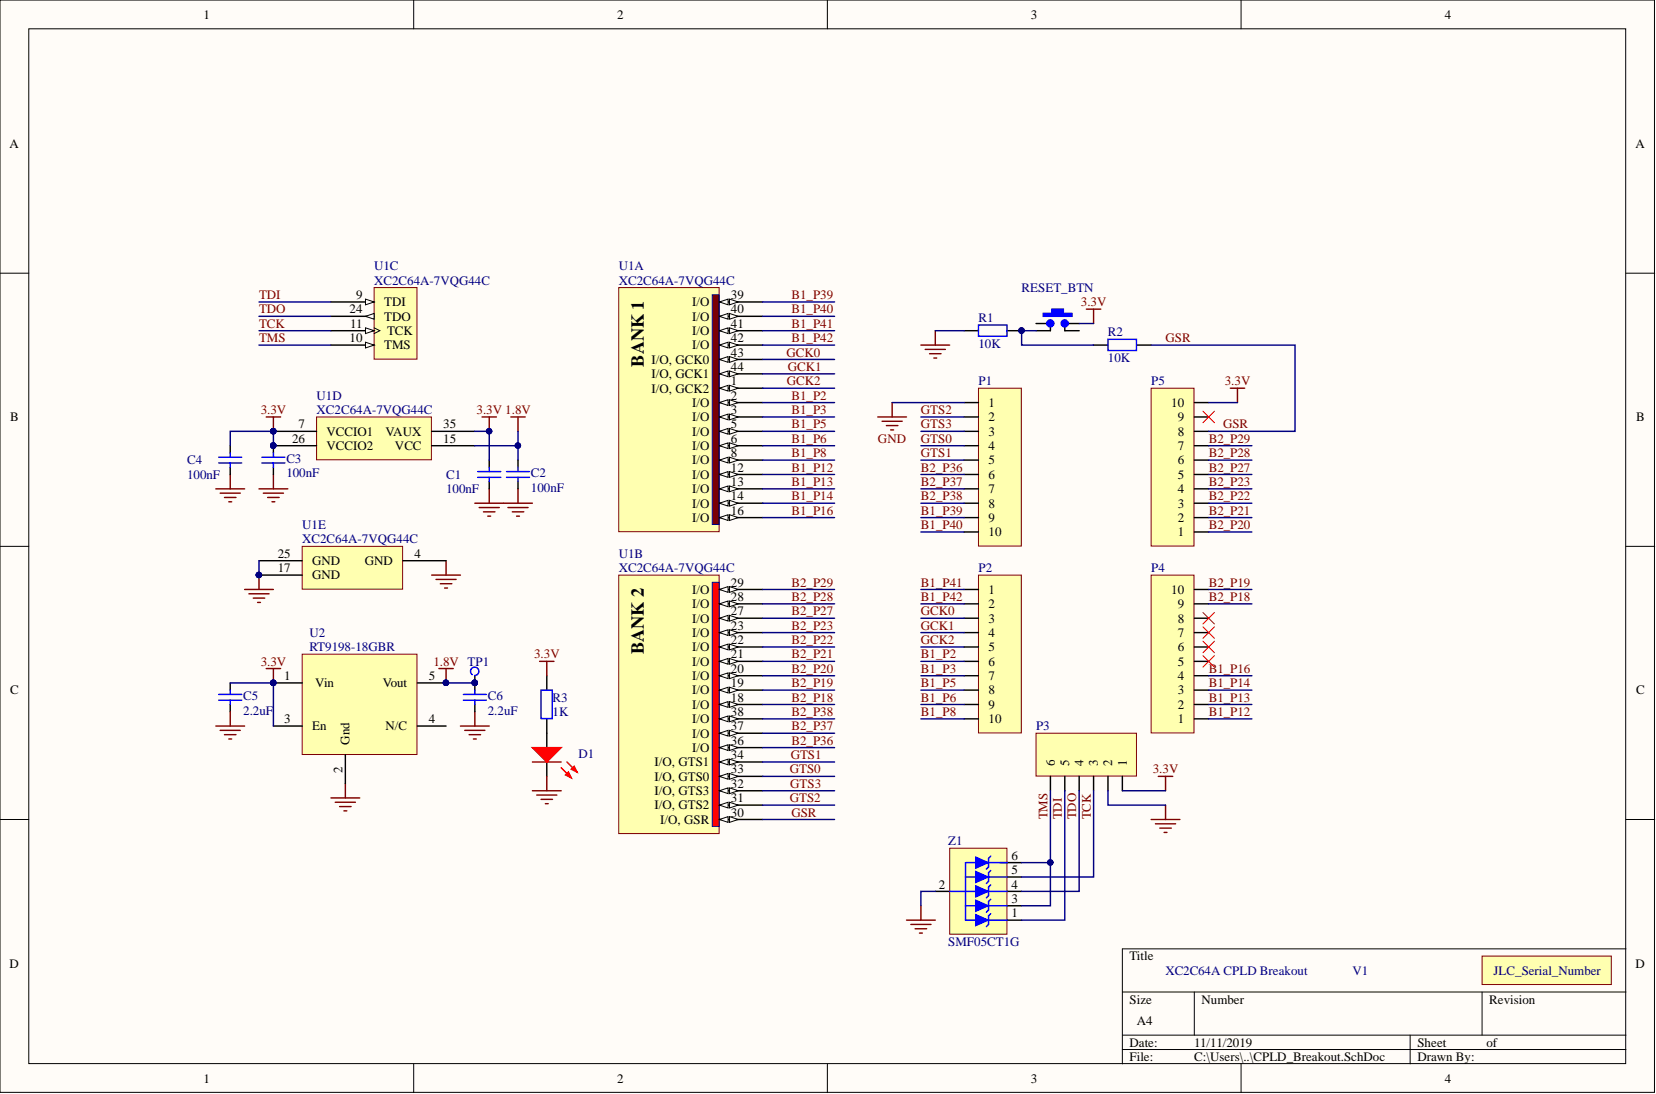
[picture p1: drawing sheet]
<svg xmlns="http://www.w3.org/2000/svg" width="292mm" height="193mm" viewBox="0 0 292 193" stroke-linecap="round" stroke-linejoin="round" font-family="sans-serif">
<defs><g id="words">
<g font-size="3.2">
<text x="113.5" y="64.7" transform="rotate(-90 113.5 64.7)">BANK 1</text>
<text x="113.5" y="115.4" transform="rotate(-90 113.5 115.4)">BANK 2</text>
</g>
<g font-size="2.3">
<text x="35.9" y="3.3">1</text>
<text x="108.9" y="3.3">2</text>
<text x="181.9" y="3.3">3</text>
<text x="254.8" y="3.3">4</text>
<text x="1.7" y="26.1">A</text>
<text x="288.5" y="26.1">A</text>
<text x="62.8" y="52.8">9</text>
<text x="128.9" y="52.8">39</text>
<text x="61.7" y="55.3">24</text>
<text x="61.8" y="57.8">11</text>
<text x="67.8" y="54">TDI</text>
<text x="67.8" y="56.6">TDO</text>
<text x="68.3" y="59.1">TCK</text>
<text x="122.1" y="54">I/O</text>
<text x="122.1" y="56.6">I/O</text>
<text x="122.1" y="59.1">I/O</text>
<text x="128.9" y="55.3">40</text>
<text x="128.9" y="57.8">41</text>
<text x="61.7" y="60.4">10</text>
<text x="67.8" y="61.6">TMS</text>
<text x="114.9" y="64.2">I/O, GCK0</text>
<text x="122.1" y="61.6">I/O</text>
<text x="128.9" y="60.4">42</text>
<text x="128.9" y="62.9">43</text>
<text x="128.9" y="65.4">44</text>
<text x="114.9" y="66.7">I/O, GCK1</text>
<text x="114.9" y="69.2">I/O, GCK2</text>
<text x="122.1" y="71.8">I/O</text>
<text x="128.9" y="68">1</text>
<text x="128.9" y="70.5">2</text>
<text x="174.4" y="71.8">1</text>
<text x="206.6" y="71.8">10</text>
<text x="1.8" y="74.3">B</text>
<text x="52.7" y="75.6">7</text>
<text x="57.6" y="76.8">VCCIO1</text>
<text x="68" y="76.8">VAUX</text>
<text x="78.2" y="75.6">35</text>
<text x="122.1" y="74.3">I/O</text>
<text x="122.1" y="76.8">I/O</text>
<text x="128.9" y="73">3</text>
<text x="128.9" y="75.6">5</text>
<text x="174.4" y="74.3">2</text>
<text x="174.4" y="76.8">3</text>
<text x="207.7" y="76.8">8</text>
<text x="207.7" y="74.3">9</text>
<text x="288.6" y="74.3">B</text>
<text x="51.5" y="78.1">26</text>
<text x="57.6" y="79.4">VCCIO2</text>
<text x="69.7" y="79.4">VCC</text>
<text x="78.2" y="78.1">15</text>
<text x="122.1" y="79.4">I/O</text>
<text x="122.1" y="81.9">I/O</text>
<text x="128.9" y="78.1">6</text>
<text x="128.9" y="80.6">8</text>
<text x="128.9" y="83.2">12</text>
<text x="174.4" y="79.4">4</text>
<text x="174.4" y="81.9">5</text>
<text x="207.7" y="81.9">6</text>
<text x="207.7" y="79.4">7</text>
<text x="122.1" y="84.5">I/O</text>
<text x="122.1" y="87">I/O</text>
<text x="122.1" y="89.5">I/O</text>
<text x="128.9" y="85.7">13</text>
<text x="128.9" y="88.3">14</text>
<text x="174.4" y="84.5">6</text>
<text x="174.4" y="87">7</text>
<text x="174.4" y="89.5">8</text>
<text x="207.7" y="89.5">3</text>
<text x="207.7" y="87">4</text>
<text x="207.7" y="84.5">5</text>
<text x="122.1" y="92.1">I/O</text>
<text x="128.9" y="90.8">16</text>
<text x="174.4" y="92.1">9</text>
<text x="174.4" y="94.6">10</text>
<text x="207.7" y="94.6">1</text>
<text x="207.7" y="92.1">2</text>
<text x="49" y="100.9">17</text>
<text x="49" y="98.4">25</text>
<text x="55.1" y="99.7">GND</text>
<text x="64.3" y="99.7">GND</text>
<text x="73.1" y="98.4">4</text>
<text x="55.1" y="102.2">GND</text>
<text x="122.1" y="104.7">I/O</text>
<text x="122.1" y="107.3">I/O</text>
<text x="128.9" y="103.5">29</text>
<text x="128.9" y="106">28</text>
<text x="174.4" y="104.7">1</text>
<text x="174.4" y="107.3">2</text>
<text x="206.6" y="104.7">10</text>
<text x="207.7" y="107.3">9</text>
<text x="122.1" y="109.8">I/O</text>
<text x="122.1" y="112.3">I/O</text>
<text x="128.9" y="108.5">27</text>
<text x="128.9" y="111.1">23</text>
<text x="128.9" y="113.6">22</text>
<text x="174.4" y="109.8">3</text>
<text x="174.4" y="112.3">4</text>
<text x="207.7" y="112.3">7</text>
<text x="207.7" y="109.8">8</text>
<text x="50.1" y="120">1</text>
<text x="75.6" y="120">5</text>
<text x="122.1" y="114.9">I/O</text>
<text x="122.1" y="117.4">I/O</text>
<text x="122.1" y="120">I/O</text>
<text x="128.9" y="116.1">21</text>
<text x="128.9" y="118.7">20</text>
<text x="174.4" y="114.9">5</text>
<text x="174.4" y="117.4">6</text>
<text x="174.4" y="120">7</text>
<text x="207.7" y="120">4</text>
<text x="207.7" y="117.4">5</text>
<text x="207.7" y="114.9">6</text>
<text x="1.8" y="122.5">C</text>
<text x="55.6" y="121.2">Vin</text>
<text x="67.6" y="121.2">Vout</text>
<text x="122.1" y="122.5">I/O</text>
<text x="122.1" y="125">I/O</text>
<text x="128.9" y="121.2">19</text>
<text x="128.9" y="123.8">18</text>
<text x="174.4" y="122.5">8</text>
<text x="174.4" y="125">9</text>
<text x="207.7" y="125">2</text>
<text x="207.7" y="122.5">3</text>
<text x="288.6" y="122.5">C</text>
<text x="50.1" y="127.6">3</text>
<text x="55.1" y="128.8">En</text>
<text x="61.7" y="131.4" transform="rotate(-90 61.7 131.4)">Gnd</text>
<text x="68" y="128.8">N/C</text>
<text x="75.6" y="127.6">4</text>
<text x="122.1" y="127.6">I/O</text>
<text x="122.1" y="130.1">I/O</text>
<text x="128.9" y="126.3">38</text>
<text x="128.9" y="128.8">37</text>
<text x="128.9" y="131.4">36</text>
<text x="174.4" y="127.6">10</text>
<text x="207.7" y="127.6">1</text>
<text x="60.4" y="136.3" transform="rotate(-90 60.4 136.3)">2</text>
<text x="115.4" y="135.2">I/O, GTS1</text>
<text x="115.4" y="137.7">I/O, GTS0</text>
<text x="122.1" y="132.6">I/O</text>
<text x="128.9" y="133.9">34</text>
<text x="128.9" y="136.4">33</text>
<text x="186" y="135.2" transform="rotate(-90 186 135.2)">6</text>
<text x="188.6" y="135.2" transform="rotate(-90 188.6 135.2)">5</text>
<text x="191.1" y="135.2" transform="rotate(-90 191.1 135.2)">4</text>
<text x="193.7" y="135.2" transform="rotate(-90 193.7 135.2)">3</text>
<text x="196.2" y="135.2" transform="rotate(-90 196.2 135.2)">2</text>
<text x="198.7" y="135.2" transform="rotate(-90 198.7 135.2)">1</text>
<text x="115.4" y="140.2">I/O, GTS3</text>
<text x="115.4" y="142.8">I/O, GTS2</text>
<text x="128.9" y="139">32</text>
<text x="128.9" y="141.5">31</text>
<text x="116.5" y="145.3">I/O, GSR</text>
<text x="128.9" y="144">30</text>
<text x="178.4" y="154.2">5</text>
<text x="178.4" y="151.7">6</text>
<text x="165.6" y="156.7">2</text>
<text x="178.4" y="161.8">1</text>
<text x="178.4" y="159.3">3</text>
<text x="178.4" y="156.7">4</text>
<text x="1.7" y="170.7">D</text>
<text x="199.2" y="169.4">Title</text>
<text x="288.5" y="170.7">D</text>
<text x="199.2" y="177">Size</text>
<text x="211.9" y="177">Number</text>
<text x="262.7" y="177">Revision</text>
<text x="199.2" y="184.6">Date:</text>
<text x="200.5" y="180.8">A4</text>
<text x="210.7" y="184.6">11/11/2019</text>
<text x="250" y="184.6">Sheet</text>
<text x="262.2" y="184.6">of</text>
<text x="35.9" y="191">1</text>
<text x="108.9" y="191">2</text>
<text x="181.9" y="191">3</text>
<text x="199.2" y="187.2">File:</text>
<text x="210.7" y="187.2">C:\Users\..\CPLD_Breakout.SchDoc</text>
<text x="250" y="187.2">Drawn By:</text>
<text x="254.8" y="191">4</text>
</g>
<g font-size="2.3" fill="#000080">
<text x="66" y="47.7">U1C</text>
<text x="109.1" y="47.7">U1A</text>
<text x="66" y="50.2">XC2C64A-7VQG44C</text>
<text x="109.1" y="50.2">XC2C64A-7VQG44C</text>
<text x="180.2" y="51.5">RESET_BTN</text>
<text x="172.6" y="56.8">R1</text>
<text x="195.4" y="59.3">R2</text>
<text x="172.6" y="61.4">10K</text>
<text x="195.4" y="63.9">10K</text>
<text x="55.8" y="70.5">U1D</text>
<text x="172.6" y="68">P1</text>
<text x="203" y="68">P5</text>
<text x="55.8" y="73">XC2C64A-7VQG44C</text>
<text x="33" y="81.9">C4</text>
<text x="50.5" y="81.7">C3</text>
<text x="33" y="84.5">100nF</text>
<text x="50.5" y="84.2">100nF</text>
<text x="78.7" y="87">100nF</text>
<text x="78.7" y="84.5">C1</text>
<text x="93.7" y="86.7">100nF</text>
<text x="93.7" y="84.2">C2</text>
<text x="53.3" y="93.3">U1E</text>
<text x="53.3" y="95.9">XC2C64A-7VQG44C</text>
<text x="109.1" y="98.4">U1B</text>
<text x="109.1" y="100.9">XC2C64A-7VQG44C</text>
<text x="172.6" y="100.9">P2</text>
<text x="203" y="100.9">P4</text>
<text x="54.6" y="112.3">U2</text>
<text x="54.6" y="114.9">RT9198-18GBR</text>
<text x="42.9" y="123.5">C5</text>
<text x="86" y="123.5">C6</text>
<text x="97.5" y="123.8">R3</text>
<text x="42.9" y="126">2.2uF</text>
<text x="86" y="126">2.2uF</text>
<text x="97.5" y="126.3">1K</text>
<text x="182.7" y="128.8">P3</text>
<text x="102" y="133.6">D1</text>
<text x="167.3" y="149.1">Z1</text>
<text x="167.3" y="166.9">SMF05CT1G</text>
<text x="205.6" y="171.9">XC2C64A CPLD Breakout</text>
<text x="238.6" y="171.9">V1</text>
<text x="263.5" y="171.9">JLC_Serial_Number</text>
</g>
<g font-size="2.3" fill="#800000">
<text x="45.7" y="52.8">TDI</text>
<text x="139.6" y="52.8">B1_P39</text>
<text x="45.7" y="55.3">TDO</text>
<text x="45.7" y="57.8">TCK</text>
<text x="139.6" y="55.3">B1_P40</text>
<text x="139.6" y="57.8">B1_P41</text>
<text x="190.7" y="54">3.3V</text>
<text x="45.7" y="60.4">TMS</text>
<text x="138.7" y="62.9">GCK0</text>
<text x="139" y="65.4">GCK1</text>
<text x="139.6" y="60.4">B1_P42</text>
<text x="205.6" y="60.4">GSR</text>
<text x="138.8" y="68">GCK2</text>
<text x="139.6" y="70.5">B1_P2</text>
<text x="216" y="68">3.3V</text>
<text x="46" y="73">3.3V</text>
<text x="84.1" y="73">3.3V 1.8V</text>
<text x="139.6" y="73">B1_P3</text>
<text x="139.6" y="75.6">B1_P5</text>
<text x="162.4" y="73">GTS2</text>
<text x="162.4" y="75.6">GTS3</text>
<text x="215.7" y="75.6">GSR</text>
<text x="139.6" y="78.1">B1_P6</text>
<text x="139.6" y="80.6">B1_P8</text>
<text x="139.6" y="83.2">B1_P12</text>
<text x="154.9" y="78.1">GND</text>
<text x="162.4" y="83.2">B2_P36</text>
<text x="162.4" y="78.1">GTS0</text>
<text x="162.4" y="80.6">GTS1</text>
<text x="213.2" y="83.2">B2_P27</text>
<text x="213.2" y="80.6">B2_P28</text>
<text x="213.2" y="78.1">B2_P29</text>
<text x="139.6" y="85.7">B1_P13</text>
<text x="139.6" y="88.3">B1_P14</text>
<text x="162.4" y="85.7">B2_P37</text>
<text x="162.4" y="88.3">B2_P38</text>
<text x="213.2" y="88.3">B2_P22</text>
<text x="213.2" y="85.7">B2_P23</text>
<text x="139.6" y="90.8">B1_P16</text>
<text x="162.4" y="90.8">B1_P39</text>
<text x="162.4" y="93.3">B1_P40</text>
<text x="213.2" y="93.3">B2_P20</text>
<text x="213.2" y="90.8">B2_P21</text>
<text x="139.6" y="106">B2_P28</text>
<text x="139.6" y="103.5">B2_P29</text>
<text x="162.4" y="103.5">B1_P41</text>
<text x="162.4" y="106">B1_P42</text>
<text x="213.2" y="106">B2_P18</text>
<text x="213.2" y="103.5">B2_P19</text>
<text x="139.6" y="113.6">B2_P22</text>
<text x="139.6" y="111.1">B2_P23</text>
<text x="139.6" y="108.5">B2_P27</text>
<text x="162.4" y="108.5">GCK0</text>
<text x="162.4" y="111.1">GCK1</text>
<text x="162.4" y="113.6">GCK2</text>
<text x="46" y="117.4">3.3V</text>
<text x="76.4" y="117.4">1.8V TP1</text>
<text x="94.2" y="116.1">3.3V</text>
<text x="139.6" y="118.7">B2_P20</text>
<text x="139.6" y="116.1">B2_P21</text>
<text x="162.4" y="116.1">B1_P2</text>
<text x="162.4" y="118.7">B1_P3</text>
<text x="213.2" y="118.7">B1_P16</text>
<text x="139.6" y="123.8">B2_P18</text>
<text x="139.6" y="121.2">B2_P19</text>
<text x="162.4" y="121.2">B1_P5</text>
<text x="162.4" y="123.8">B1_P6</text>
<text x="213.2" y="123.8">B1_P13</text>
<text x="213.2" y="121.2">B1_P14</text>
<text x="139.6" y="131.4">B2_P36</text>
<text x="139.6" y="128.8">B2_P37</text>
<text x="139.6" y="126.3">B2_P38</text>
<text x="162.4" y="126.3">B1_P8</text>
<text x="213.2" y="126.3">B1_P12</text>
<text x="139.3" y="136.4">GTS0</text>
<text x="139.5" y="133.9">GTS1</text>
<text x="203.3" y="136.4">3.3V</text>
<text x="139.3" y="141.5">GTS2</text>
<text x="139.4" y="139">GTS3</text>
<text x="139.6" y="144">GSR</text>
<text x="184.8" y="144.6" transform="rotate(-90 184.8 144.6)">TMS</text>
<text x="187.3" y="144.6" transform="rotate(-90 187.3 144.6)">TDI</text>
<text x="189.8" y="144.6" transform="rotate(-90 189.8 144.6)">TDO</text>
<text x="192.4" y="144.6" transform="rotate(-90 192.4 144.6)">TCK</text>
</g>
</g></defs>
<g fill="#fffcf8" stroke="#000" stroke-width=".18">
<path d="M0 0h291.8v192.7h-291.8z"/>
<path d="M5.1 5.1h281.7v182.5h-281.7z"/>
</g>
<g fill="none" stroke="#000" stroke-width=".18">
<path d="M73 0v5.1M145.9 0v5.1M218.9 0v5.1M0 48.2h5.1M286.8 48.2h5.1M0 96.4h5.1M286.8 96.4h5.1M0 144.6h5.1M286.8 144.6h5.1M198 175h88.8M210.7 175v7.6M261.4 175v7.6"/>
<path d="M286.8 167.4h-88.8v20.3M73 187.7v5M145.9 187.7v5M198 182.6h88.8M198 185.1h88.8M218.9 187.7v5M248.7 182.6v5.1"/>
</g>
<path d="M109.1 50.7h17.8v43.1h-17.8z" fill="#ffffb0" stroke="#800000" stroke-width=".18"/>
<path d="M125.6 52h1.3v40.5h-1.3z" fill="#800000" stroke="#000080" stroke-width=".18"/>
<path d="M126.9 53.3h7.6" fill="none" stroke="#000" stroke-width=".25"/>
<path d="M126.9 53.3l1.5-.5v1z" fill="#fffcf8"/>
<path d="M126.9 53.3l1.5-.5v1z" fill="none" stroke="#000" stroke-width=".18"/>
<path d="M128.7 52.8l1.5 .5-1.5 .5z" fill="#fffcf8"/>
<path d="M128.7 52.8l1.5 .5-1.5 .5z" fill="none" stroke="#000" stroke-width=".18"/>
<path d="M126.9 55.8h7.6" fill="none" stroke="#000" stroke-width=".25"/>
<path d="M126.9 55.8l1.5-.5v1z" fill="#fffcf8"/>
<path d="M126.9 55.8l1.5-.5v1z" fill="none" stroke="#000" stroke-width=".18"/>
<path d="M128.7 55.3l1.5 .5-1.5 .5z" fill="#fffcf8"/>
<path d="M128.7 55.3l1.5 .5-1.5 .5z" fill="none" stroke="#000" stroke-width=".18"/>
<path d="M126.9 58.3h7.6" fill="none" stroke="#000" stroke-width=".25"/>
<path d="M126.9 58.3l1.5-.5v1z" fill="#fffcf8"/>
<path d="M126.9 58.3l1.5-.5v1z" fill="none" stroke="#000" stroke-width=".18"/>
<path d="M128.7 57.8l1.5 .5-1.5 .5z" fill="#fffcf8"/>
<path d="M128.7 57.8l1.5 .5-1.5 .5z" fill="none" stroke="#000" stroke-width=".18"/>
<path d="M126.9 60.9h7.6" fill="none" stroke="#000" stroke-width=".25"/>
<path d="M126.9 60.9l1.5-.5v1z" fill="#fffcf8"/>
<path d="M126.9 60.9l1.5-.5v1z" fill="none" stroke="#000" stroke-width=".18"/>
<path d="M128.7 60.4l1.5 .5-1.5 .5z" fill="#fffcf8"/>
<path d="M128.7 60.4l1.5 .5-1.5 .5z" fill="none" stroke="#000" stroke-width=".18"/>
<path d="M126.9 63.4h7.6" fill="none" stroke="#000" stroke-width=".25"/>
<path d="M126.9 63.4l1.5-.5v1z" fill="#fffcf8"/>
<path d="M126.9 63.4l1.5-.5v1z" fill="none" stroke="#000" stroke-width=".18"/>
<path d="M128.7 62.9l1.5 .5-1.5 .5z" fill="#fffcf8"/>
<path d="M128.7 62.9l1.5 .5-1.5 .5z" fill="none" stroke="#000" stroke-width=".18"/>
<path d="M126.9 65.9h7.6" fill="none" stroke="#000" stroke-width=".25"/>
<path d="M126.9 65.9l1.5-.5v1z" fill="#fffcf8"/>
<path d="M126.9 65.9l1.5-.5v1z" fill="none" stroke="#000" stroke-width=".18"/>
<path d="M128.7 65.4l1.5 .5-1.5 .5z" fill="#fffcf8"/>
<path d="M128.7 65.4l1.5 .5-1.5 .5z" fill="none" stroke="#000" stroke-width=".18"/>
<path d="M126.9 68.5h7.6" fill="none" stroke="#000" stroke-width=".25"/>
<path d="M126.9 68.5l1.5-.5v1z" fill="#fffcf8"/>
<path d="M126.9 68.5l1.5-.5v1z" fill="none" stroke="#000" stroke-width=".18"/>
<path d="M128.7 68l1.5 .5-1.5 .5z" fill="#fffcf8"/>
<path d="M128.7 68l1.5 .5-1.5 .5z" fill="none" stroke="#000" stroke-width=".18"/>
<path d="M126.9 71h7.6" fill="none" stroke="#000" stroke-width=".25"/>
<path d="M126.9 71l1.5-.5v1z" fill="#fffcf8"/>
<path d="M126.9 71l1.5-.5v1z" fill="none" stroke="#000" stroke-width=".18"/>
<path d="M128.7 70.5l1.5 .5-1.5 .5z" fill="#fffcf8"/>
<path d="M128.7 70.5l1.5 .5-1.5 .5z" fill="none" stroke="#000" stroke-width=".18"/>
<path d="M126.9 73.5h7.6" fill="none" stroke="#000" stroke-width=".25"/>
<path d="M126.9 73.5l1.5-.5v1.1z" fill="#fffcf8"/>
<path d="M126.9 73.5l1.5-.5v1.1z" fill="none" stroke="#000" stroke-width=".18"/>
<path d="M128.7 73l1.5 .5-1.5 .6z" fill="#fffcf8"/>
<path d="M128.7 73l1.5 .5-1.5 .6z" fill="none" stroke="#000" stroke-width=".18"/>
<path d="M126.9 76.1h7.6" fill="none" stroke="#000" stroke-width=".25"/>
<path d="M126.9 76.1l1.5-.5v1z" fill="#fffcf8"/>
<path d="M126.9 76.1l1.5-.5v1z" fill="none" stroke="#000" stroke-width=".18"/>
<path d="M128.7 75.6l1.5 .5-1.5 .5z" fill="#fffcf8"/>
<path d="M128.7 75.6l1.5 .5-1.5 .5z" fill="none" stroke="#000" stroke-width=".18"/>
<path d="M126.9 78.6h7.6" fill="none" stroke="#000" stroke-width=".25"/>
<path d="M126.9 78.6l1.5-.5v1z" fill="#fffcf8"/>
<path d="M126.9 78.6l1.5-.5v1z" fill="none" stroke="#000" stroke-width=".18"/>
<path d="M128.7 78.1l1.5 .5-1.5 .5z" fill="#fffcf8"/>
<path d="M128.7 78.1l1.5 .5-1.5 .5z" fill="none" stroke="#000" stroke-width=".18"/>
<path d="M126.9 81.2h7.6" fill="none" stroke="#000" stroke-width=".25"/>
<path d="M126.9 81.2l1.5-.6v1.1z" fill="#fffcf8"/>
<path d="M126.9 81.2l1.5-.6v1.1z" fill="none" stroke="#000" stroke-width=".18"/>
<path d="M128.7 80.6l1.5 .6-1.5 .5z" fill="#fffcf8"/>
<path d="M128.7 80.6l1.5 .6-1.5 .5z" fill="none" stroke="#000" stroke-width=".18"/>
<path d="M126.9 83.7h7.6" fill="none" stroke="#000" stroke-width=".25"/>
<path d="M126.9 83.7l1.5-.5v1z" fill="#fffcf8"/>
<path d="M126.9 83.7l1.5-.5v1z" fill="none" stroke="#000" stroke-width=".18"/>
<path d="M128.7 83.2l1.5 .5-1.5 .5z" fill="#fffcf8"/>
<path d="M128.7 83.2l1.5 .5-1.5 .5z" fill="none" stroke="#000" stroke-width=".18"/>
<path d="M126.9 86.2h7.6" fill="none" stroke="#000" stroke-width=".25"/>
<path d="M126.9 86.2l1.5-.5v1z" fill="#fffcf8"/>
<path d="M126.9 86.2l1.5-.5v1z" fill="none" stroke="#000" stroke-width=".18"/>
<path d="M128.7 85.7l1.5 .5-1.5 .5z" fill="#fffcf8"/>
<path d="M128.7 85.7l1.5 .5-1.5 .5z" fill="none" stroke="#000" stroke-width=".18"/>
<path d="M126.9 88.8h7.6" fill="none" stroke="#000" stroke-width=".25"/>
<path d="M126.9 88.8l1.5-.5v1z" fill="#fffcf8"/>
<path d="M126.9 88.8l1.5-.5v1z" fill="none" stroke="#000" stroke-width=".18"/>
<path d="M128.7 88.3l1.5 .5-1.5 .5z" fill="#fffcf8"/>
<path d="M128.7 88.3l1.5 .5-1.5 .5z" fill="none" stroke="#000" stroke-width=".18"/>
<path d="M126.9 91.3h7.6" fill="none" stroke="#000" stroke-width=".25"/>
<path d="M126.9 91.3l1.5-.5v1z" fill="#fffcf8"/>
<path d="M126.9 91.3l1.5-.5v1z" fill="none" stroke="#000" stroke-width=".18"/>
<path d="M128.7 90.8l1.5 .5-1.5 .5z" fill="#fffcf8"/>
<path d="M128.7 90.8l1.5 .5-1.5 .5z" fill="none" stroke="#000" stroke-width=".18"/>
<path d="M109.1 101.4h17.8v45.6h-17.8z" fill="#ffffb0" stroke="#800000" stroke-width=".18"/>
<path d="M125.6 102.7h1.3v43.1h-1.3z" fill="#f00" stroke="#000080" stroke-width=".18"/>
<path d="M126.9 104h7.6" fill="none" stroke="#000" stroke-width=".25"/>
<path d="M126.9 104l1.5-.5v1z" fill="#fffcf8"/>
<path d="M126.9 104l1.5-.5v1z" fill="none" stroke="#000" stroke-width=".18"/>
<path d="M128.7 103.5l1.5 .5-1.5 .5z" fill="#fffcf8"/>
<path d="M128.7 103.5l1.5 .5-1.5 .5z" fill="none" stroke="#000" stroke-width=".18"/>
<path d="M126.9 106.5h7.6" fill="none" stroke="#000" stroke-width=".25"/>
<path d="M126.9 106.5l1.5-.5v1z" fill="#fffcf8"/>
<path d="M126.9 106.5l1.5-.5v1z" fill="none" stroke="#000" stroke-width=".18"/>
<path d="M128.7 106l1.5 .5-1.5 .5z" fill="#fffcf8"/>
<path d="M128.7 106l1.5 .5-1.5 .5z" fill="none" stroke="#000" stroke-width=".18"/>
<path d="M126.9 109h7.6" fill="none" stroke="#000" stroke-width=".25"/>
<path d="M126.9 109l1.5-.5v1.1z" fill="#fffcf8"/>
<path d="M126.9 109l1.5-.5v1.1z" fill="none" stroke="#000" stroke-width=".18"/>
<path d="M128.7 108.5l1.5 .5-1.5 .6z" fill="#fffcf8"/>
<path d="M128.7 108.5l1.5 .5-1.5 .6z" fill="none" stroke="#000" stroke-width=".18"/>
<path d="M126.9 111.6h7.6" fill="none" stroke="#000" stroke-width=".25"/>
<path d="M126.9 111.6l1.5-.5v1z" fill="#fffcf8"/>
<path d="M126.9 111.6l1.5-.5v1z" fill="none" stroke="#000" stroke-width=".18"/>
<path d="M128.7 111.1l1.5 .5-1.5 .5z" fill="#fffcf8"/>
<path d="M128.7 111.1l1.5 .5-1.5 .5z" fill="none" stroke="#000" stroke-width=".18"/>
<path d="M126.9 114.1h7.6" fill="none" stroke="#000" stroke-width=".25"/>
<path d="M126.9 114.1l1.5-.5v1z" fill="#fffcf8"/>
<path d="M126.9 114.1l1.5-.5v1z" fill="none" stroke="#000" stroke-width=".18"/>
<path d="M128.7 113.6l1.5 .5-1.5 .5z" fill="#fffcf8"/>
<path d="M128.7 113.6l1.5 .5-1.5 .5z" fill="none" stroke="#000" stroke-width=".18"/>
<path d="M126.9 116.7h7.6" fill="none" stroke="#000" stroke-width=".25"/>
<path d="M126.9 116.7l1.5-.6v1.1z" fill="#fffcf8"/>
<path d="M126.9 116.7l1.5-.6v1.1z" fill="none" stroke="#000" stroke-width=".18"/>
<path d="M128.7 116.1l1.5 .6-1.5 .5z" fill="#fffcf8"/>
<path d="M128.7 116.1l1.5 .6-1.5 .5z" fill="none" stroke="#000" stroke-width=".18"/>
<path d="M126.9 119.2h7.6" fill="none" stroke="#000" stroke-width=".25"/>
<path d="M126.9 119.2l1.5-.5v1z" fill="#fffcf8"/>
<path d="M126.9 119.2l1.5-.5v1z" fill="none" stroke="#000" stroke-width=".18"/>
<path d="M128.7 118.7l1.5 .5-1.5 .5z" fill="#fffcf8"/>
<path d="M128.7 118.7l1.5 .5-1.5 .5z" fill="none" stroke="#000" stroke-width=".18"/>
<path d="M126.9 121.7h7.6" fill="none" stroke="#000" stroke-width=".25"/>
<path d="M126.9 121.7l1.5-.5v1z" fill="#fffcf8"/>
<path d="M126.9 121.7l1.5-.5v1z" fill="none" stroke="#000" stroke-width=".18"/>
<path d="M128.7 121.2l1.5 .5-1.5 .5z" fill="#fffcf8"/>
<path d="M128.7 121.2l1.5 .5-1.5 .5z" fill="none" stroke="#000" stroke-width=".18"/>
<path d="M126.9 124.3h7.6" fill="none" stroke="#000" stroke-width=".25"/>
<path d="M126.9 124.3l1.5-.5v1z" fill="#fffcf8"/>
<path d="M126.9 124.3l1.5-.5v1z" fill="none" stroke="#000" stroke-width=".18"/>
<path d="M128.7 123.8l1.5 .5-1.5 .5z" fill="#fffcf8"/>
<path d="M128.7 123.8l1.5 .5-1.5 .5z" fill="none" stroke="#000" stroke-width=".18"/>
<path d="M126.9 126.8h7.6" fill="none" stroke="#000" stroke-width=".25"/>
<path d="M126.9 126.8l1.5-.5v1z" fill="#fffcf8"/>
<path d="M126.9 126.8l1.5-.5v1z" fill="none" stroke="#000" stroke-width=".18"/>
<path d="M128.7 126.3l1.5 .5-1.5 .5z" fill="#fffcf8"/>
<path d="M128.7 126.3l1.5 .5-1.5 .5z" fill="none" stroke="#000" stroke-width=".18"/>
<path d="M126.9 129.3h7.6" fill="none" stroke="#000" stroke-width=".25"/>
<path d="M126.9 129.3l1.5-.5v1z" fill="#fffcf8"/>
<path d="M126.9 129.3l1.5-.5v1z" fill="none" stroke="#000" stroke-width=".18"/>
<path d="M128.7 128.8l1.5 .5-1.5 .5z" fill="#fffcf8"/>
<path d="M128.7 128.8l1.5 .5-1.5 .5z" fill="none" stroke="#000" stroke-width=".18"/>
<path d="M126.9 131.9h7.6" fill="none" stroke="#000" stroke-width=".25"/>
<path d="M126.9 131.9l1.5-.5v1z" fill="#fffcf8"/>
<path d="M126.9 131.9l1.5-.5v1z" fill="none" stroke="#000" stroke-width=".18"/>
<path d="M128.7 131.4l1.5 .5-1.5 .5z" fill="#fffcf8"/>
<path d="M128.7 131.4l1.5 .5-1.5 .5z" fill="none" stroke="#000" stroke-width=".18"/>
<path d="M126.9 134.4h7.6" fill="none" stroke="#000" stroke-width=".25"/>
<path d="M126.9 134.4l1.5-.5v1z" fill="#fffcf8"/>
<path d="M126.9 134.4l1.5-.5v1z" fill="none" stroke="#000" stroke-width=".18"/>
<path d="M128.7 133.9l1.5 .5-1.5 .5z" fill="#fffcf8"/>
<path d="M128.7 133.9l1.5 .5-1.5 .5z" fill="none" stroke="#000" stroke-width=".18"/>
<path d="M126.9 136.9h7.6" fill="none" stroke="#000" stroke-width=".25"/>
<path d="M126.9 136.9l1.5-.5v1.1z" fill="#fffcf8"/>
<path d="M126.9 136.9l1.5-.5v1.1z" fill="none" stroke="#000" stroke-width=".18"/>
<path d="M128.7 136.4l1.5 .5-1.5 .6z" fill="#fffcf8"/>
<path d="M128.7 136.4l1.5 .5-1.5 .6z" fill="none" stroke="#000" stroke-width=".18"/>
<path d="M126.9 139.5h7.6" fill="none" stroke="#000" stroke-width=".25"/>
<path d="M126.9 139.5l1.5-.5v1z" fill="#fffcf8"/>
<path d="M126.9 139.5l1.5-.5v1z" fill="none" stroke="#000" stroke-width=".18"/>
<path d="M128.7 139l1.5 .5-1.5 .5z" fill="#fffcf8"/>
<path d="M128.7 139l1.5 .5-1.5 .5z" fill="none" stroke="#000" stroke-width=".18"/>
<path d="M126.9 142h7.6" fill="none" stroke="#000" stroke-width=".25"/>
<path d="M126.9 142l1.5-.5v1z" fill="#fffcf8"/>
<path d="M126.9 142l1.5-.5v1z" fill="none" stroke="#000" stroke-width=".18"/>
<path d="M128.7 141.5l1.5 .5-1.5 .5z" fill="#fffcf8"/>
<path d="M128.7 141.5l1.5 .5-1.5 .5z" fill="none" stroke="#000" stroke-width=".18"/>
<path d="M126.9 144.6h7.6" fill="none" stroke="#000" stroke-width=".25"/>
<path d="M126.9 144.6l1.5-.6v1.1z" fill="#fffcf8"/>
<path d="M126.9 144.6l1.5-.6v1.1z" fill="none" stroke="#000" stroke-width=".18"/>
<path d="M128.7 144l1.5 .6-1.5 .5z" fill="#fffcf8"/>
<path d="M128.7 144l1.5 .6-1.5 .5z" fill="none" stroke="#000" stroke-width=".18"/>
<path d="M66 50.7h7.6v12.7h-7.6z" fill="#ffffb0" stroke="#800000" stroke-width=".18"/>
<path d="M58.4 58.3h7.6" fill="none" stroke="#000" stroke-width=".25"/>
<path d="M66 57.8l1 .5-1 .5" fill="none" stroke="#000" stroke-width=".18"/>
<path d="M64.5 57.8l1.5 .5-1.5 .5z" fill="#fffcf8"/>
<path d="M64.5 57.8l1.5 .5-1.5 .5z" fill="none" stroke="#000" stroke-width=".18"/>
<path d="M58.4 53.3h7.6" fill="none" stroke="#000" stroke-width=".25"/>
<path d="M64.5 52.8l1.5 .5-1.5 .5z" fill="#fffcf8"/>
<path d="M64.5 52.8l1.5 .5-1.5 .5z" fill="none" stroke="#000" stroke-width=".18"/>
<path d="M58.4 55.8h7.6" fill="none" stroke="#000" stroke-width=".25"/>
<path d="M64.5 55.8l1.5-.5v1z" fill="#fffcf8"/>
<path d="M64.5 55.8l1.5-.5v1z" fill="none" stroke="#000" stroke-width=".18"/>
<path d="M58.4 60.9h7.6" fill="none" stroke="#000" stroke-width=".25"/>
<path d="M64.5 60.4l1.5 .5-1.5 .5z" fill="#fffcf8"/>
<path d="M64.5 60.4l1.5 .5-1.5 .5z" fill="none" stroke="#000" stroke-width=".18"/>
<path d="M55.8 73.5h20.3v7.6h-20.3z" fill="#ffffb0" stroke="#800000" stroke-width=".18"/>
<path d="M48.2 76.1h7.6M48.2 78.6h7.6M76.1 76.1h7.7M76.1 78.6h7.7" fill="none" stroke="#000" stroke-width=".25"/>
<g fill="#000080" stroke="#000080" stroke-width=".18">
<circle cx="48.2" cy="76.1" r=".48"/>
<circle cx="48.2" cy="78.6" r=".48"/>
</g>
<path d="M172.6 68.5h7.6v27.8h-7.6z" fill="#ffffb0" stroke="#800000" stroke-width=".18"/>
<path d="M170.1 71h2.5M170.1 73.5h2.5M170.1 76.1h2.5M170.1 78.6h2.5M170.1 81.2h2.5M170.1 83.7h2.5M170.1 86.2h2.5M170.1 88.8h2.5M170.1 91.3h2.5M170.1 93.8h2.5" fill="none" stroke="#000" stroke-width=".25"/>
<path d="M203 68.5h7.6v27.8h-7.6z" fill="#ffffb0" stroke="#800000" stroke-width=".18"/>
<path d="M210.7 78.6h2.5M210.7 76.1h2.5M210.7 73.5h2.5M210.7 71h2.5M210.7 93.8h2.5M210.7 91.3h2.5M210.7 88.8h2.5M210.7 86.2h2.5M210.7 83.7h2.5M210.7 81.2h2.5" fill="none" stroke="#000" stroke-width=".25"/>
<path d="M172.6 101.4h7.6v27.9h-7.6z" fill="#ffffb0" stroke="#800000" stroke-width=".18"/>
<path d="M170.1 104h2.5M170.1 106.5h2.5M170.1 109h2.5M170.1 111.6h2.5M170.1 114.1h2.5M170.1 116.7h2.5M170.1 119.2h2.5M170.1 121.7h2.5M170.1 124.3h2.5M170.1 126.8h2.5" fill="none" stroke="#000" stroke-width=".25"/>
<path d="M203 101.4h7.6v27.9h-7.6z" fill="#ffffb0" stroke="#800000" stroke-width=".18"/>
<path d="M210.7 119.2h2.5M210.7 116.7h2.5M210.7 114.1h2.5M210.7 111.6h2.5M210.7 109h2.5M210.7 106.5h2.5M210.7 104h2.5M210.7 126.8h2.5M210.7 124.3h2.5M210.7 121.7h2.5" fill="none" stroke="#000" stroke-width=".25"/>
<path d="M182.7 129.3h17.8v7.6h-17.8z" fill="#ffffb0" stroke="#800000" stroke-width=".18"/>
<g fill="none" stroke="#000" stroke-width=".25">
<path d="M185.3 57.1v1.2h-2.6M190.4 57.1h-2.6v1.2h2.6M40.6 78.6v1.3M48.2 78.6v1.3M40.6 82.4v1.3M48.2 82.4v1.3M86.3 81.2v1.2M86.3 85v1.2M91.4 81.2v1.2M91.4 85v1.2M185.3 136.9v2.6M187.8 136.9v2.6"/>
<path d="M190.4 136.9v2.6M192.9 136.9v2.6M195.4 136.9v2.6M198 136.9v2.6"/>
</g>
<g fill="none" stroke="#800000" stroke-width=".25">
<path d="M47 73.5h2.5M48.2 73.5v2.6M85 73.5h2.6M86.3 73.5v2.6M90.1 73.5h2.5M91.4 73.5v2.6M154.8 73.5h5.1M155.6 74.3h3.5M156.3 75.1h2.1M157.1 75.8h.5M157.4 71v2.5M217 68.5h2.5"/>
<path d="M218.3 68.5v2.5M38.1 86.2h5M38.8 87h3.6M39.6 87.7h2M40.4 88.5h.5M40.6 83.7v2.5M45.7 86.2h5.1M46.4 87h3.6M47.2 87.7h2M48 88.5h.5M48.2 83.7v2.5M78.7 98.9v2.5"/>
<path d="M83.8 88.8h10.1M84.5 89.5h3.6M85.3 90.3h2M86 91h.5M86.3 86.2v2.6M89.6 89.5h3.5M90.4 90.3h2M91.1 91h.5M91.4 86.2v2.6M43.1 104h5.1M43.9 104.7h3.6M44.7 105.5h2"/>
<path d="M45.4 106.3h.5M45.7 101.4v2.6M76.1 101.4h5.1M76.9 102.2h3.6M77.7 103h2M78.4 103.7h.5M204.3 136.9h2.6M205.6 136.9v2.6M203 144.6h5.1M203.8 145.3h3.6M204.6 146.1h2M205.3 146.8h.5"/>
<path d="M205.6 142v2.6"/>
</g>
<g fill="#000080" stroke="#000080" stroke-width=".18">
<circle cx="45.7" cy="101.4" r=".48"/>
<circle cx="48.2" cy="76.1" r=".48"/>
<circle cx="86.3" cy="76.1" r=".48"/>
<circle cx="48.2" cy="78.6" r=".48"/>
</g>
<path d="M212.2 72.5l2 2.1M214.2 72.5l-2 2.1M212.2 108l2 2.1M212.2 110.6l2 2M212.2 113.1l2 2M212.2 115.6l2 2.1M214.2 108l-2 2.1M214.2 110.6l-2 2M214.2 113.1l-2 2M214.2 115.6l-2 2.1" fill="none" stroke="#f00" stroke-width=".18"/>
<g fill="none" stroke="#00f" stroke-width=".25">
<path d="M40.6 79.9v.7M48.2 79.9v.7M38.6 80.6h4M38.6 81.7h4M40.6 81.7v.7M46.2 80.6h4.1M46.2 81.7h4.1M48.2 81.7v.7M84.3 83.2h4M84.3 84.2h4M86.3 82.4v.8M86.3 84.2v.8"/>
<path d="M89.3 83.2h4.1M89.3 84.2h4.1M91.4 82.4v.8M91.4 84.2v.8"/>
</g>
<path d="M184 55.3h1.5v-.8h2.1v.8h1.5v.5h-5.1z" fill-rule="evenodd" fill="#00f"/>
<path d="M172.6 57.3h5v2h-5zM184 55.3h1.5v-.8h2.1v.8h1.5v.5h-5.1z" fill="none" stroke="#00f" stroke-width=".25"/>
<g fill="none" stroke="#00f" stroke-width=".76">
<circle cx="185.3" cy="57" r=".36"/>
<circle cx="187.8" cy="57" r=".36"/>
</g>
<path d="M170.1 58.3h2.5M177.7 58.3h2.5M182.7 57.1h2.6" fill="none" stroke="#000" stroke-width=".25"/>
<path d="M165 58.3v2.6M191.6 54.5h2.6M192.9 54.5v2.6M162.4 60.9h5.1M163.2 61.6h3.6M164 62.4h2M164.7 63.2h.5" fill="none" stroke="#800000" stroke-width=".25"/>
<circle cx="180.2" cy="58.3" r=".48" fill="#000080" stroke="#000080" stroke-width=".18"/>
<path d="M53.3 96.4h17.7v7.5h-17.7z" fill="#ffffb0" stroke="#800000" stroke-width=".18"/>
<path d="M192.9 60.9h2.5M200.5 60.9h2.5M45.7 98.9h7.6M71.1 98.9h7.6M45.7 101.4h7.6M96.4 129.3v2.6M96.4 134.4v2.5" fill="none" stroke="#000" stroke-width=".25"/>
<g fill="#000080" stroke="#000080" stroke-width=".18">
<circle cx="45.7" cy="101.4" r=".48"/>
<circle cx="48.2" cy="120.4" r=".48"/>
<circle cx="78.7" cy="120.4" r=".48"/>
</g>
<path d="M195.4 59.9h5.1v1.9h-5.1z" fill="none" stroke="#00f" stroke-width=".25"/>
<path d="M47 117.9h2.5M48.2 117.9v2.6M77.4 117.9h2.5M78.7 117.9v2.6M60.9 138.2v2.5M58.4 140.7h5.1M59.1 141.5h3.6M59.9 142.3h2M60.7 143h.5" fill="none" stroke="#800000" stroke-width=".25"/>
<path d="M93.9 131.9h5.1l-2.6 2.5z" fill="#f00"/>
<path d="M93.9 131.9h5.1l-2.6 2.5zM99 135.4l1.8 1.8M100 134.4l1.8 1.8" fill="none" stroke="#f00" stroke-width=".25"/>
<path d="M99.7 136.7l.6-.5 .5 1z" fill="#f00"/>
<path d="M99.7 136.7l.6-.5 .5 1z" fill="none" stroke="#f00" stroke-width=".25"/>
<path d="M100.8 135.7l.5-.5 .5 1z" fill="#f00"/>
<path d="M93.9 134.4h5.1M100.8 135.7l.5-.5 .5 1z" fill="none" stroke="#f00" stroke-width=".25"/>
<path d="M96.4 119.2v2.5M40.6 120.5v1.2M40.6 124.3v1.2M96.4 126.8v2.5" fill="none" stroke="#000" stroke-width=".25"/>
<path d="M38.6 122.5h4M38.6 123.5h4M40.6 121.7v.8M40.6 123.5v.8M95.4 121.7h2v5h-2z" fill="none" stroke="#00f" stroke-width=".25"/>
<g fill="none" stroke="#800000" stroke-width=".25">
<path d="M95.2 116.7h2.5M96.4 116.7v2.5M38.1 128.1h5M38.8 128.8h3.6M39.6 129.6h2M40.4 130.3h.5M40.6 125.5v2.6M81.2 128.1h5.1M82 128.8h3.5M82.7 129.6h2.1M83.5 130.3h.5M83.8 125.5v2.6"/>
<path d="M93.9 139.5h5.1M96.4 136.9v2.6M94.7 140.2h3.5M95.4 141h2.1M96.2 141.8h.5"/>
</g>
<path d="M53.3 115.4h20.3v17.7h-20.3z" fill="#ffffb0" stroke="#800000" stroke-width=".18"/>
<path d="M83.8 119.2v2.5M48.2 120.5h5.1M48.2 128.1h5.1M60.9 133.1v5.1M73.6 120.5h5.1M73.6 128.1h5.1M83.8 124.3v1.2" fill="none" stroke="#000" stroke-width=".25"/>
<g fill="#000080" stroke="#000080" stroke-width=".18">
<circle cx="48.2" cy="120.4" r=".48"/>
<circle cx="78.7" cy="120.4" r=".48"/>
<circle cx="83.7" cy="120.4" r=".48"/>
</g>
<path d="M83.3 119a.74 .74 0 0 1 0-1.2 .74 .74 0 0 1 1.1 .4 .74 .74 0 0 1-.6 .9M81.7 122.5h4.1M81.7 123.5h4.1M83.8 121.7v.8M83.8 123.5v.8" fill="none" stroke="#00f" stroke-width=".25"/>
<path d="M261.4 168.6h22.8v5.1h-22.8z" fill="#ffffb0" stroke="#800000" stroke-width=".18"/>
<path d="M165 157.2h3.8M176.4 157.2h3.8M176.4 159.8h3.8M176.4 154.7h3.8M176.4 162.3h3.8" fill="none" stroke="#000" stroke-width=".25"/>
<path d="M167.5 149.6h10.1v15.2h-10.1z" fill="#ffffb0" stroke="#800000" stroke-width=".18"/>
<path d="M174.7 161.2l-.3 .3v1.6" fill="none" stroke="#00f" stroke-width=".25"/>
<path d="M172.1 161.3l2.3 1-2.3 1z" fill="#00f"/>
<path d="M172.1 161.3l2.3 1-2.3 1z" fill="none" stroke="#00f" stroke-width=".18"/>
<path d="M176.4 152.2h3.8" fill="none" stroke="#000" stroke-width=".25"/>
<path d="M174.7 158.6l-.3 .4v1.5M170.3 162.3h7.4M174.4 163.1l-.4 .3" fill="none" stroke="#00f" stroke-width=".25"/>
<path d="M172.1 158.8l2.3 1-2.3 1z" fill="#00f"/>
<path d="M172.1 158.8l2.3 1-2.3 1z" fill="none" stroke="#00f" stroke-width=".18"/>
<path d="M170.3 159.8h7.4M174.7 156.1l-.3 .4v1.5M174.4 160.5l-.4 .4" fill="none" stroke="#00f" stroke-width=".25"/>
<path d="M172.1 156.2l2.3 1-2.3 1z" fill="#00f"/>
<path d="M172.1 156.2l2.3 1-2.3 1z" fill="none" stroke="#00f" stroke-width=".18"/>
<path d="M167.5 157.2h10.2M174.4 158l-.4 .4M174.7 153.6l-.3 .3v1.6" fill="none" stroke="#00f" stroke-width=".25"/>
<path d="M172.1 153.7l2.3 1-2.3 1z" fill="#00f"/>
<path d="M172.1 153.7l2.3 1-2.3 1z" fill="none" stroke="#00f" stroke-width=".18"/>
<path d="M170.3 154.7h7.4M174.4 155.5l-.4 .3M174.7 151l-.3 .4v1.5" fill="none" stroke="#00f" stroke-width=".25"/>
<path d="M172.1 151.1l2.3 1.1-2.3 1z" fill="#00f"/>
<path d="M172.1 151.1l2.3 1.1-2.3 1z" fill="none" stroke="#00f" stroke-width=".18"/>
<path d="M174.4 152.9l-.4 .4M177.7 152.2h-7.4v10.1" fill="none" stroke="#00f" stroke-width=".25"/>
<path d="M162.4 159.8v2.5M159.9 162.3h5.1M160.7 163.1h3.5M161.4 163.8h2.1M162.2 164.6h.5" fill="none" stroke="#800000" stroke-width=".25"/>
<g fill="none" stroke="#000080" stroke-width=".25">
<path d="M45.7 53.3h12.7M45.7 55.8h12.7M45.7 58.3h12.7M134.5 53.3h12.7M134.5 55.8h12.7M134.5 58.3h12.7M165 58.3h5.1M182.7 58.3h-2.5v2.6h12.7M190.4 57.1h2.5M40.6 78.6v-2.5h7.6v2.5M45.7 60.9h12.7M83.8 78.6h7.6v2.6"/>
<path d="M83.8 76.1h2.5v5.1M91.4 76.1v2.5M134.5 71h12.7M134.5 78.6h12.7M134.5 76.1h12.7M134.5 73.5h12.7M134.5 60.9h12.7M134.5 68.5h12.7M134.5 65.9h12.7M134.5 63.4h12.7M157.4 71h12.7M162.4 78.6h7.7"/>
<path d="M162.4 76.1h7.7M162.4 73.5h7.7M203 60.9h25.4v15.2h-15.2M213.2 71h5.1M213.2 78.6h7.6M45.7 98.9v2.5M134.5 83.7h12.7M134.5 81.2h12.7M134.5 88.8h12.7M134.5 86.2h12.7M134.5 91.3h12.7M162.4 83.7h7.7"/>
<path d="M162.4 81.2h7.7M162.4 88.8h7.7M162.4 86.2h7.7M162.4 93.8h7.7M162.4 91.3h7.7M213.2 83.7h7.6M213.2 81.2h7.6M213.2 88.8h7.6M213.2 86.2h7.6M213.2 93.8h7.6M213.2 91.3h7.6M134.5 114.1h12.7"/>
<path d="M134.5 111.6h12.7M134.5 109h12.7M134.5 106.5h12.7M134.5 104h12.7M134.5 119.2h12.7M134.5 116.7h12.7M162.4 114.1h7.7M162.4 111.6h7.7M162.4 109h7.7M162.4 106.5h7.7M162.4 104h7.7M162.4 119.2h7.7"/>
<path d="M162.4 116.7h7.7M213.2 106.5h7.6M213.2 104h7.6M213.2 119.2h7.6M40.6 120.5h7.6v7.6M78.7 120.5h5.1M134.5 139.5h12.7M134.5 124.3h12.7M134.5 121.7h12.7M134.5 126.8h12.7M134.5 136.9h12.7M134.5 134.4h12.7"/>
<path d="M134.5 131.9h12.7M134.5 129.3h12.7M162.4 124.3h7.7M162.4 121.7h7.7M162.4 126.8h7.7M185.3 139.5v12.7h-5.1M187.8 139.5v22.8h-7.6M190.4 139.5v17.7h-10.2M192.9 139.5v15.2h-12.7M195.4 139.5v2.5h10.2M198 139.5h7.6M213.2 124.3h7.6"/>
<path d="M213.2 121.7h7.6M213.2 126.8h7.6M134.5 144.6h12.7M134.5 142h12.7M165 157.2h-2.6v2.6M185.3 152.2v7.6h-5.1"/>
</g>
<g fill="#000080" stroke="#000080" stroke-width=".18">
<circle cx="45.7" cy="101.4" r=".48"/>
<circle cx="48.2" cy="78.6" r=".48"/>
<circle cx="48.2" cy="76.1" r=".48"/>
<circle cx="91.3" cy="78.6" r=".48"/>
<circle cx="86.3" cy="76.1" r=".48"/>
<circle cx="48.2" cy="120.4" r=".48"/>
<circle cx="78.7" cy="120.4" r=".48"/>
<circle cx="83.7" cy="120.4" r=".48"/>
<circle cx="180.2" cy="58.3" r=".48"/>
<circle cx="185.3" cy="152.1" r=".48"/>
</g>
<use href="#words"/>
</svg>
